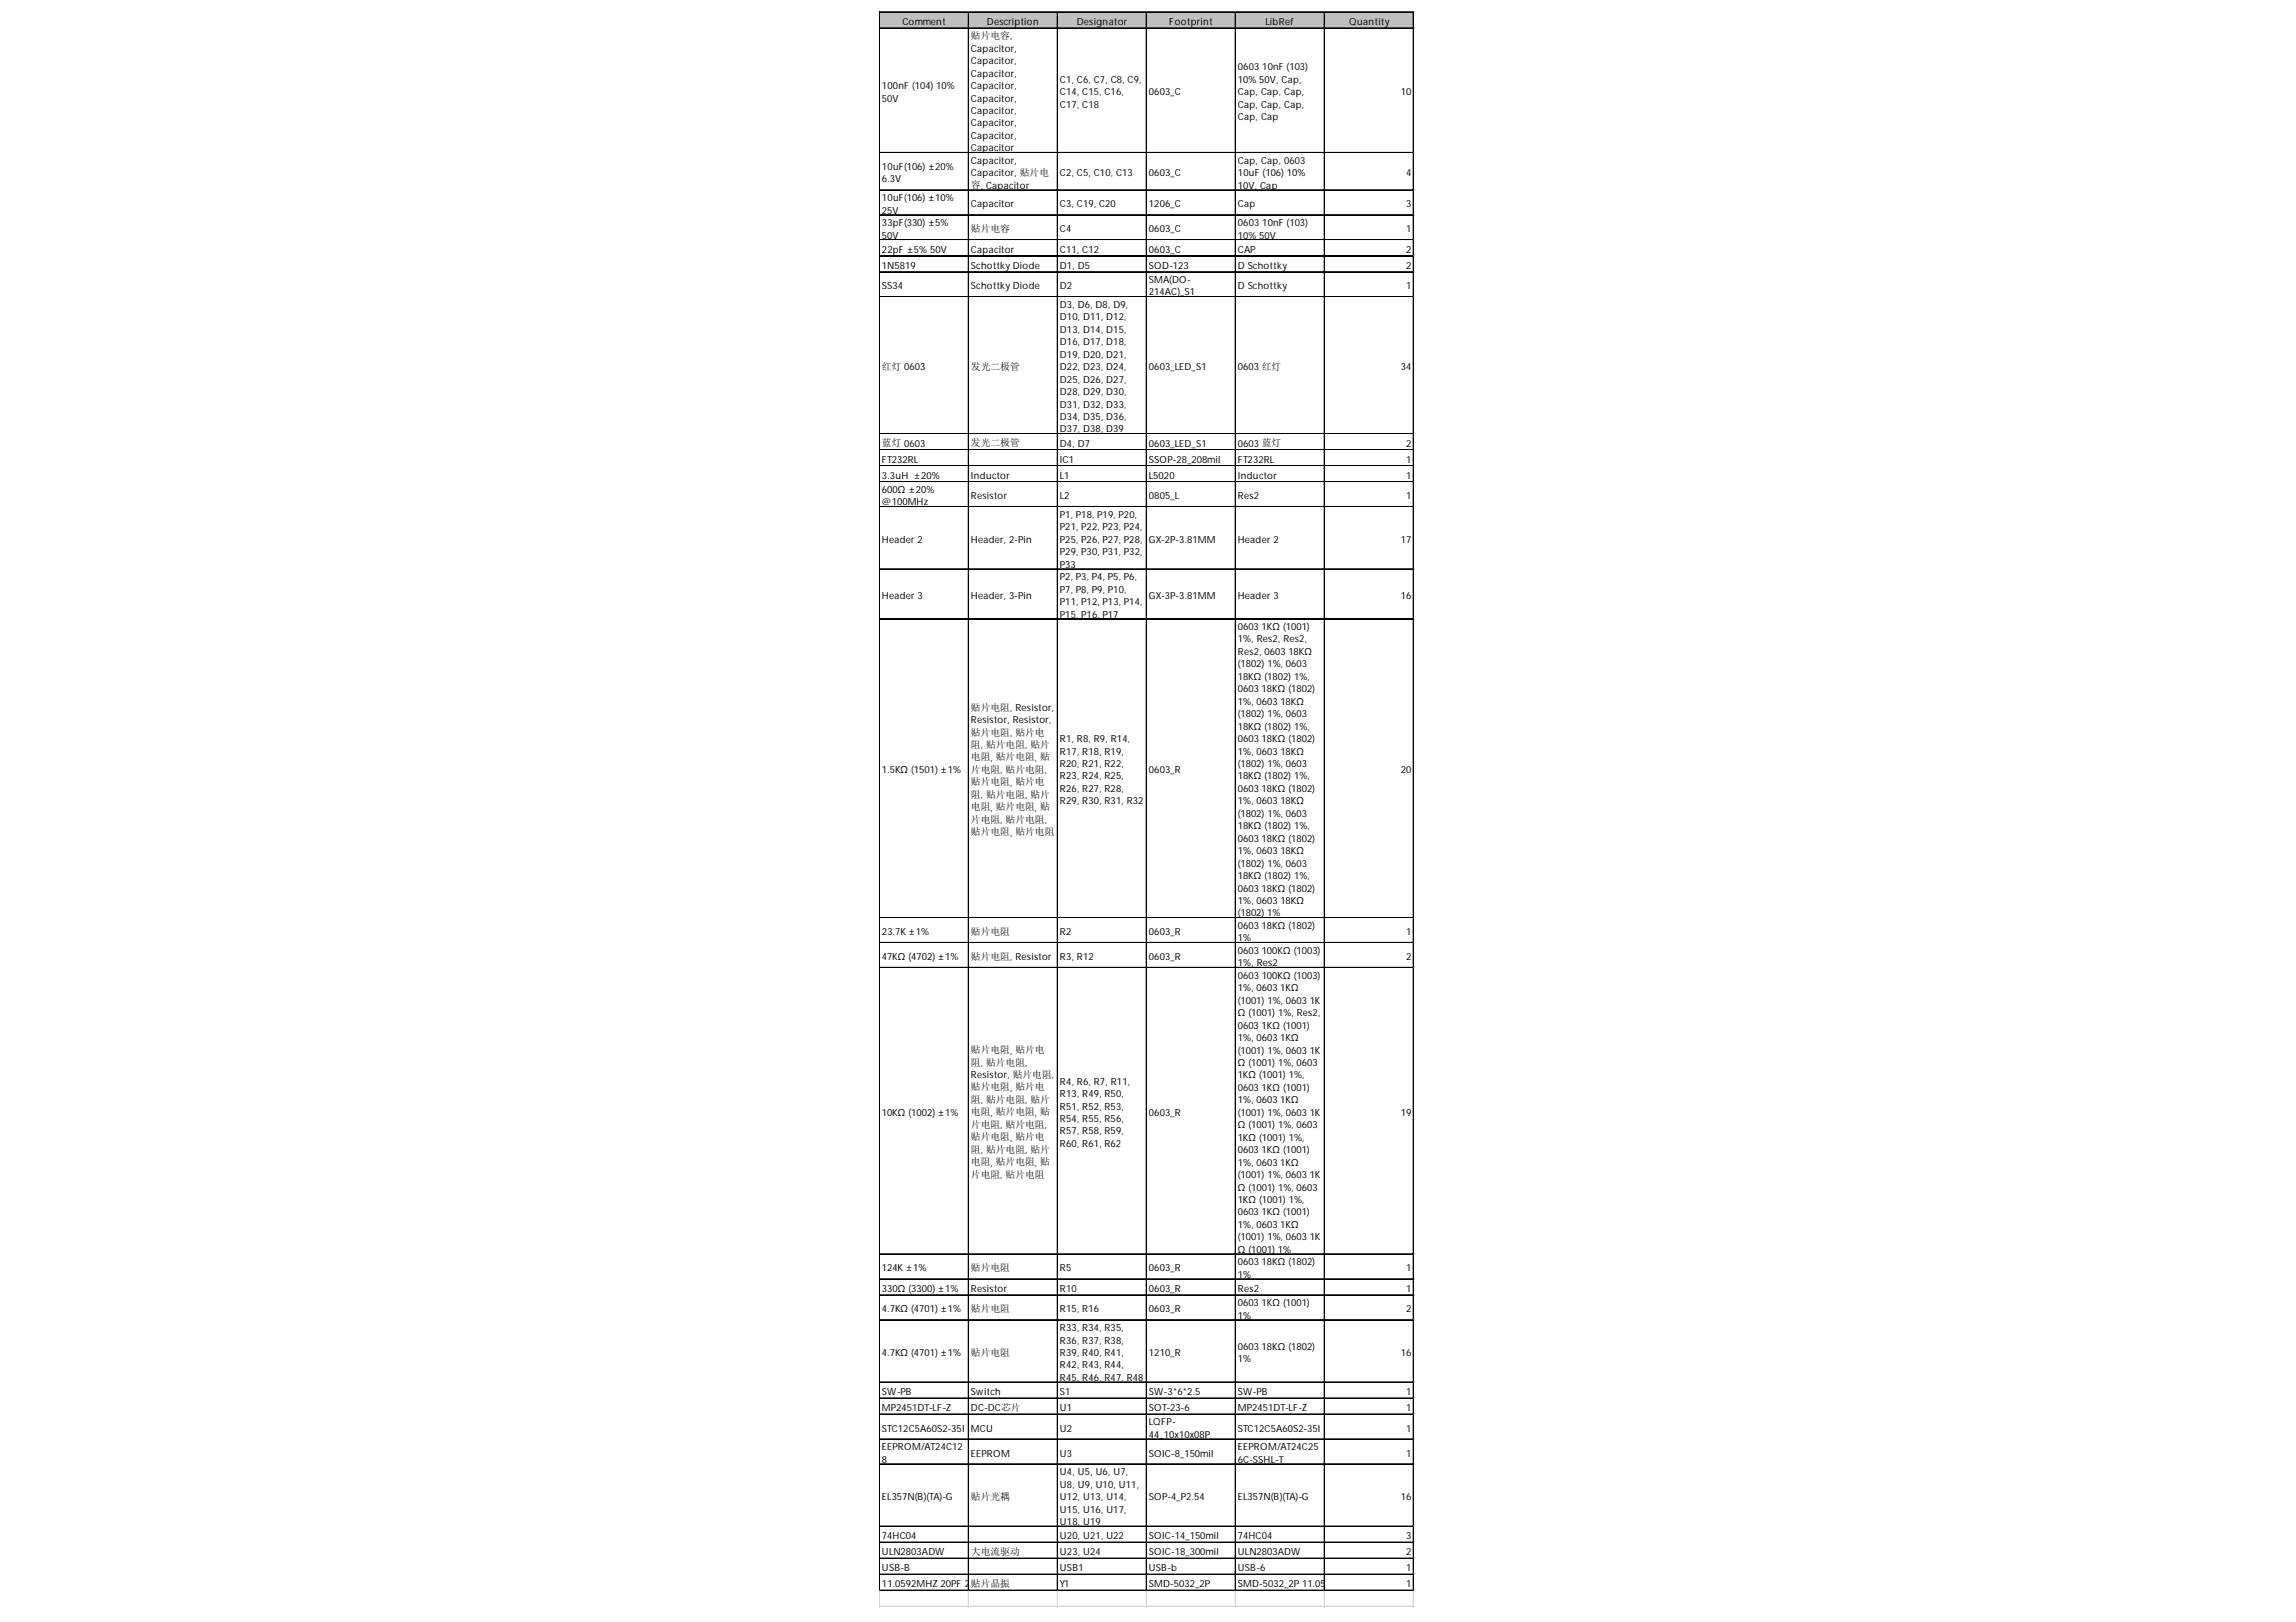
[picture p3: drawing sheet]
<svg xmlns="http://www.w3.org/2000/svg" width="297mm" height="210mm" viewBox="0 0 297 210" stroke-linecap="round" stroke-linejoin="round" font-family="sans-serif">
<defs><g id="words">
<g font-size="1.3">
<text x="116.7" y="3.2">Comment</text>
<text x="125.6" y="5">贴片电容,</text>
<text x="127.7" y="3.2">Description</text>
<text x="139.3" y="3.2">Designator</text>
<text x="151.3" y="3.2">Footprint</text>
<text x="163.7" y="3.2">LibRef</text>
<text x="174.5" y="3.2">Quantity</text>
<text x="114.1" y="11.5">100nF (104) 10%</text>
<text x="125.6" y="6.7">Capacitor,</text>
<text x="125.6" y="8.3">Capacitor,</text>
<text x="125.6" y="9.9">Capacitor,</text>
<text x="125.6" y="11.5">Capacitor,</text>
<text x="137.1" y="10.7">C1, C6, C7, C8, C9,</text>
<text x="160.1" y="9.1">0603 10nF (103)</text>
<text x="160.1" y="10.7">10% 50V, Cap,</text>
<text x="114.1" y="13.1">50V</text>
<text x="125.6" y="13.1">Capacitor,</text>
<text x="125.6" y="14.8">Capacitor,</text>
<text x="125.6" y="16.4">Capacitor,</text>
<text x="125.6" y="18">Capacitor,</text>
<text x="137.1" y="12.3">C14, C15, C16,</text>
<text x="137.1" y="13.9">C17, C18</text>
<text x="148.6" y="12.3">0603_C</text>
<text x="160.1" y="12.3">Cap, Cap, Cap,</text>
<text x="160.1" y="13.9">Cap, Cap, Cap,</text>
<text x="160.1" y="15.6">Cap, Cap</text>
<text x="181.2" y="12.3">10</text>
<text x="114.1" y="22">10uF(106) ±20%</text>
<text x="114.1" y="23.6">6.3V</text>
<text x="125.6" y="19.6">Capacitor</text>
<text x="125.6" y="21.2">Capacitor,</text>
<text x="125.6" y="22.8">Capacitor, 贴片电</text>
<text x="137.1" y="22.8">C2, C5, C10, C13</text>
<text x="148.6" y="22.8">0603_C</text>
<text x="160.1" y="21.2">Cap, Cap, 0603</text>
<text x="160.1" y="22.8">10uF (106) 10%</text>
<text x="181.9" y="22.8">4</text>
<text x="114.1" y="26">10uF(106) ±10%</text>
<text x="114.1" y="27.6">25V</text>
<text x="114.1" y="29.3">33pF(330) ±5%</text>
<text x="125.6" y="24.4">容, Capacitor</text>
<text x="125.6" y="26.8">Capacitor</text>
<text x="137.1" y="26.8">C3, C19, C20</text>
<text x="148.6" y="26.8">1206_C</text>
<text x="160.1" y="24.4">10V, Cap</text>
<text x="160.1" y="26.8">Cap</text>
<text x="160.1" y="29.3">0603 10nF (103)</text>
<text x="181.9" y="26.8">3</text>
<text x="114.1" y="30.9">50V</text>
<text x="114.1" y="32.7">22pF ±5% 50V</text>
<text x="114.1" y="34.8">1N5819</text>
<text x="125.6" y="30">贴片电容</text>
<text x="125.6" y="32.7">Capacitor</text>
<text x="125.6" y="34.8">Schottky Diode</text>
<text x="137.1" y="30.1">C4</text>
<text x="137.1" y="32.7">C11, C12</text>
<text x="137.1" y="34.8">D1, D5</text>
<text x="148.6" y="30.1">0603_C</text>
<text x="148.6" y="32.7">0603_C</text>
<text x="148.6" y="34.8">SOD-123</text>
<text x="160.1" y="30.9">10% 50V</text>
<text x="160.1" y="32.7">CAP</text>
<text x="160.1" y="34.8">D Schottky</text>
<text x="181.9" y="30.1">1</text>
<text x="181.9" y="32.7">2</text>
<text x="181.9" y="34.8">2</text>
<text x="114.1" y="37.4">SS34</text>
<text x="125.6" y="37.4">Schottky Diode</text>
<text x="137.1" y="37.4">D2</text>
<text x="137.1" y="39.9">D3, D6, D8, D9,</text>
<text x="137.1" y="41.5">D10, D11, D12,</text>
<text x="148.6" y="36.6">SMA(DO-</text>
<text x="148.6" y="38.2">214AC)_S1</text>
<text x="160.1" y="37.4">D Schottky</text>
<text x="181.9" y="37.4">1</text>
<text x="114.1" y="47.9">红灯 0603</text>
<text x="125.6" y="47.9">发光二极管</text>
<text x="137.1" y="43.1">D13, D14, D15,</text>
<text x="137.1" y="44.7">D16, D17, D18,</text>
<text x="137.1" y="46.3">D19, D20, D21,</text>
<text x="137.1" y="47.9">D22, D23, D24,</text>
<text x="148.6" y="47.9">0603_LED_S1</text>
<text x="160.1" y="47.9">0603 红灯</text>
<text x="181.2" y="47.9">34</text>
<text x="137.1" y="49.5">D25, D26, D27,</text>
<text x="137.1" y="51.1">D28, D29, D30,</text>
<text x="137.1" y="52.7">D31, D32, D33,</text>
<text x="114.1" y="57.8">蓝灯 0603</text>
<text x="114.1" y="59.9">FT232RL</text>
<text x="125.6" y="57.8">发光二极管</text>
<text x="137.1" y="54.4">D34, D35, D36,</text>
<text x="137.1" y="56">D37, D38, D39</text>
<text x="137.1" y="57.8">D4, D7</text>
<text x="137.1" y="59.9">IC1</text>
<text x="148.6" y="57.8">0603_LED_S1</text>
<text x="148.6" y="59.9">SSOP-28_208mil</text>
<text x="160.1" y="57.8">0603 蓝灯</text>
<text x="160.1" y="59.9">FT232RL</text>
<text x="181.9" y="57.8">2</text>
<text x="181.9" y="59.9">1</text>
<text x="114.1" y="62">3.3uH ±20%</text>
<text x="114.1" y="63.8">600Ω ±20%</text>
<text x="114.1" y="65.4">@100MHz</text>
<text x="125.6" y="62">Inductor</text>
<text x="125.6" y="64.6">Resistor</text>
<text x="137.1" y="62">L1</text>
<text x="137.1" y="64.6">L2</text>
<text x="148.6" y="62">L5020</text>
<text x="148.6" y="64.6">0805_L</text>
<text x="160.1" y="62">Inductor</text>
<text x="160.1" y="64.6">Res2</text>
<text x="181.9" y="62">1</text>
<text x="181.9" y="64.6">1</text>
<text x="114.1" y="70.2">Header 2</text>
<text x="125.6" y="70.2">Header, 2-Pin</text>
<text x="137.1" y="67">P1, P18, P19, P20,</text>
<text x="137.1" y="68.6">P21, P22, P23, P24,</text>
<text x="137.1" y="70.2">P25, P26, P27, P28,</text>
<text x="137.1" y="71.9">P29, P30, P31, P32,</text>
<text x="148.6" y="70.2">GX-2P-3.81MM</text>
<text x="160.1" y="70.2">Header 2</text>
<text x="181.2" y="70.2">17</text>
<text x="114.1" y="77.5">Header 3</text>
<text x="125.6" y="77.5">Header, 3-Pin</text>
<text x="137.1" y="73.5">P33</text>
<text x="137.1" y="75.1">P2, P3, P4, P5, P6,</text>
<text x="137.1" y="76.7">P7, P8, P9, P10,</text>
<text x="148.6" y="77.5">GX-3P-3.81MM</text>
<text x="160.1" y="77.5">Header 3</text>
<text x="181.2" y="77.5">16</text>
<text x="137.1" y="78.3">P11, P12, P13, P14,</text>
<text x="137.1" y="79.9">P15, P16, P17</text>
<text x="160.1" y="81.5">0603 1KΩ (1001)</text>
<text x="160.1" y="83.1">1%, Res2, Res2,</text>
<text x="160.1" y="84.8">Res2, 0603 18KΩ</text>
<text x="160.1" y="86.4">(1802) 1%, 0603</text>
<text x="160.1" y="88">18KΩ (1802) 1%,</text>
<text x="160.1" y="89.6">0603 18KΩ (1802)</text>
<text x="125.6" y="92">贴片电阻, Resistor,</text>
<text x="125.6" y="93.6">Resistor, Resistor,</text>
<text x="125.6" y="95.2">贴片电阻, 贴片电</text>
<text x="160.1" y="91.2">1%, 0603 18KΩ</text>
<text x="160.1" y="92.8">(1802) 1%, 0603</text>
<text x="160.1" y="94.4">18KΩ (1802) 1%,</text>
<text x="114.1" y="100.1">1.5KΩ (1501) ±1%</text>
<text x="125.6" y="96.8">阻, 贴片电阻, 贴片</text>
<text x="125.6" y="98.4">电阻, 贴片电阻, 贴</text>
<text x="125.6" y="100">片电阻, 贴片电阻,</text>
<text x="125.6" y="101.6">贴片电阻, 贴片电</text>
<text x="137.1" y="96">R1, R8, R9, R14,</text>
<text x="137.1" y="97.6">R17, R18, R19,</text>
<text x="137.1" y="99.3">R20, R21, R22,</text>
<text x="137.1" y="100.9">R23, R24, R25,</text>
<text x="148.6" y="100.1">0603_R</text>
<text x="160.1" y="96">0603 18KΩ (1802)</text>
<text x="160.1" y="97.6">1%, 0603 18KΩ</text>
<text x="160.1" y="99.3">(1802) 1%, 0603</text>
<text x="160.1" y="100.9">18KΩ (1802) 1%,</text>
<text x="181.2" y="100.1">20</text>
<text x="125.6" y="103.2">阻, 贴片电阻, 贴片</text>
<text x="125.6" y="104.9">电阻, 贴片电阻, 贴</text>
<text x="125.6" y="106.5">片电阻, 贴片电阻,</text>
<text x="137.1" y="102.5">R26, R27, R28,</text>
<text x="137.1" y="104.1">R29, R30, R31, R32</text>
<text x="160.1" y="102.5">0603 18KΩ (1802)</text>
<text x="160.1" y="104.1">1%, 0603 18KΩ</text>
<text x="160.1" y="105.7">(1802) 1%, 0603</text>
<text x="160.1" y="107.3">18KΩ (1802) 1%,</text>
<text x="125.6" y="108.1">贴片电阻, 贴片电阻</text>
<text x="160.1" y="108.9">0603 18KΩ (1802)</text>
<text x="160.1" y="110.5">1%, 0603 18KΩ</text>
<text x="160.1" y="112.2">(1802) 1%, 0603</text>
<text x="160.1" y="113.8">18KΩ (1802) 1%,</text>
<text x="160.1" y="115.4">0603 18KΩ (1802)</text>
<text x="160.1" y="117">1%, 0603 18KΩ</text>
<text x="160.1" y="118.6">(1802) 1%</text>
<text x="114.1" y="121">23.7K ±1%</text>
<text x="114.1" y="124.2">47KΩ (4702) ±1%</text>
<text x="125.6" y="121">贴片电阻</text>
<text x="125.6" y="124.2">贴片电阻, Resistor</text>
<text x="137.1" y="121">R2</text>
<text x="137.1" y="124.2">R3, R12</text>
<text x="148.6" y="121">0603_R</text>
<text x="148.6" y="124.2">0603_R</text>
<text x="160.1" y="120.2">0603 18KΩ (1802)</text>
<text x="160.1" y="121.8">1%</text>
<text x="160.1" y="123.4">0603 100KΩ (1003)</text>
<text x="160.1" y="125.1">1%, Res2</text>
<text x="181.9" y="121">1</text>
<text x="181.9" y="124.2">2</text>
<text x="160.1" y="126.7">0603 100KΩ (1003)</text>
<text x="160.1" y="128.3">1%, 0603 1KΩ</text>
<text x="160.1" y="129.9">(1001) 1%, 0603 1K</text>
<text x="160.1" y="131.5">Ω (1001) 1%, Res2,</text>
<text x="125.6" y="136.3">贴片电阻, 贴片电</text>
<text x="125.6" y="137.9">阻, 贴片电阻,</text>
<text x="160.1" y="133.1">0603 1KΩ (1001)</text>
<text x="160.1" y="134.7">1%, 0603 1KΩ</text>
<text x="160.1" y="136.3">(1001) 1%, 0603 1K</text>
<text x="160.1" y="137.9">Ω (1001) 1%, 0603</text>
<text x="125.6" y="139.6">Resistor, 贴片电阻,</text>
<text x="125.6" y="141.1">贴片电阻, 贴片电</text>
<text x="125.6" y="142.7">阻, 贴片电阻, 贴片</text>
<text x="137.1" y="140.4">R4, R6, R7, R11,</text>
<text x="137.1" y="142">R13, R49, R50,</text>
<text x="137.1" y="143.6">R51, R52, R53,</text>
<text x="160.1" y="139.6">1KΩ (1001) 1%,</text>
<text x="160.1" y="141.2">0603 1KΩ (1001)</text>
<text x="160.1" y="142.8">1%, 0603 1KΩ</text>
<text x="114.1" y="144.4">10KΩ (1002) ±1%</text>
<text x="125.6" y="144.3">电阻, 贴片电阻, 贴</text>
<text x="125.6" y="146">片电阻, 贴片电阻,</text>
<text x="125.6" y="147.6">贴片电阻, 贴片电</text>
<text x="125.6" y="149.2">阻, 贴片电阻, 贴片</text>
<text x="137.1" y="145.2">R54, R55, R56,</text>
<text x="137.1" y="146.8">R57, R58, R59,</text>
<text x="137.1" y="148.4">R60, R61, R62</text>
<text x="148.6" y="144.4">0603_R</text>
<text x="160.1" y="144.4">(1001) 1%, 0603 1K</text>
<text x="160.1" y="146">Ω (1001) 1%, 0603</text>
<text x="160.1" y="147.6">1KΩ (1001) 1%,</text>
<text x="160.1" y="149.2">0603 1KΩ (1001)</text>
<text x="181.2" y="144.4">19</text>
<text x="125.6" y="150.8">电阻, 贴片电阻, 贴</text>
<text x="125.6" y="152.4">片电阻, 贴片电阻</text>
<text x="160.1" y="150.8">1%, 0603 1KΩ</text>
<text x="160.1" y="152.5">(1001) 1%, 0603 1K</text>
<text x="160.1" y="154.1">Ω (1001) 1%, 0603</text>
<text x="160.1" y="155.7">1KΩ (1001) 1%,</text>
<text x="160.1" y="157.3">0603 1KΩ (1001)</text>
<text x="160.1" y="158.9">1%, 0603 1KΩ</text>
<text x="160.1" y="160.5">(1001) 1%, 0603 1K</text>
<text x="114.1" y="164.5">124K ±1%</text>
<text x="114.1" y="167.2">330Ω (3300) ±1%</text>
<text x="125.6" y="164.5">贴片电阻</text>
<text x="125.6" y="167.2">Resistor</text>
<text x="137.1" y="164.5">R5</text>
<text x="137.1" y="167.2">R10</text>
<text x="148.6" y="164.5">0603_R</text>
<text x="148.6" y="167.2">0603_R</text>
<text x="160.1" y="162.1">Ω (1001) 1%</text>
<text x="160.1" y="163.7">0603 18KΩ (1802)</text>
<text x="160.1" y="165.3">1%</text>
<text x="160.1" y="167.2">Res2</text>
<text x="181.9" y="164.5">1</text>
<text x="181.9" y="167.2">1</text>
<text x="114.1" y="169.8">4.7KΩ (4701) ±1%</text>
<text x="125.6" y="169.8">贴片电阻</text>
<text x="137.1" y="169.8">R15, R16</text>
<text x="137.1" y="172.3">R33, R34, R35,</text>
<text x="137.1" y="173.9">R36, R37, R38,</text>
<text x="148.6" y="169.8">0603_R</text>
<text x="160.1" y="169">0603 1KΩ (1001)</text>
<text x="160.1" y="170.6">1%</text>
<text x="181.9" y="169.8">2</text>
<text x="114.1" y="175.5">4.7KΩ (4701) ±1%</text>
<text x="125.6" y="175.4">贴片电阻</text>
<text x="137.1" y="175.5">R39, R40, R41,</text>
<text x="137.1" y="177.1">R42, R43, R44,</text>
<text x="137.1" y="178.7">R45, R46, R47, R48</text>
<text x="148.6" y="175.5">1210_R</text>
<text x="160.1" y="174.7">0603 18KΩ (1802)</text>
<text x="160.1" y="176.3">1%</text>
<text x="181.2" y="175.5">16</text>
<text x="114.1" y="180.5">SW-PB</text>
<text x="114.1" y="182.6">MP2451DT-LF-Z</text>
<text x="114.1" y="185.3">STC12C5A60S2-35I</text>
<text x="125.6" y="180.5">Switch</text>
<text x="125.6" y="182.6">DC-DC芯片</text>
<text x="125.6" y="185.3">MCU</text>
<text x="137.1" y="180.5">S1</text>
<text x="137.1" y="182.6">U1</text>
<text x="137.1" y="185.3">U2</text>
<text x="148.6" y="180.5">SW-3*6*2.5</text>
<text x="148.6" y="182.6">SOT-23-6</text>
<text x="148.6" y="184.5">LQFP-</text>
<text x="160.1" y="180.5">SW-PB</text>
<text x="160.1" y="182.6">MP2451DT-LF-Z</text>
<text x="160.1" y="185.3">STC12C5A60S2-35I</text>
<text x="181.9" y="180.5">1</text>
<text x="181.9" y="182.6">1</text>
<text x="181.9" y="185.3">1</text>
<text x="114.1" y="187.7">EEPROM/AT24C12</text>
<text x="114.1" y="189.3">8</text>
<text x="125.6" y="188.5">EEPROM</text>
<text x="137.1" y="188.5">U3</text>
<text x="137.1" y="190.9">U4, U5, U6, U7,</text>
<text x="148.6" y="186.1">44_10x10x08P</text>
<text x="148.6" y="188.5">SOIC-8_150mil</text>
<text x="160.1" y="187.7">EEPROM/AT24C25</text>
<text x="160.1" y="189.3">6C-SSHL-T</text>
<text x="181.9" y="188.5">1</text>
<text x="114.1" y="194.1">EL357N(B)(TA)-G</text>
<text x="125.6" y="194.1">贴片光耦</text>
<text x="137.1" y="192.5">U8, U9, U10, U11,</text>
<text x="137.1" y="194.1">U12, U13, U14,</text>
<text x="137.1" y="195.7">U15, U16, U17,</text>
<text x="137.1" y="197.4">U18, U19</text>
<text x="148.6" y="194.1">SOP-4_P2.54</text>
<text x="160.1" y="194.1">EL357N(B)(TA)-G</text>
<text x="181.2" y="194.1">16</text>
<text x="114.1" y="199.2">74HC04</text>
<text x="114.1" y="201.3">ULN2803ADW</text>
<text x="114.1" y="203.3">USB-B</text>
<text x="125.6" y="201.2">大电流驱动</text>
<text x="137.1" y="199.2">U20, U21, U22</text>
<text x="137.1" y="201.3">U23, U24</text>
<text x="137.1" y="203.3">USB1</text>
<text x="148.6" y="199.2">SOIC-14_150mil</text>
<text x="148.6" y="201.3">SOIC-18_300mil</text>
<text x="148.6" y="203.3">USB-b</text>
<text x="160.1" y="199.2">74HC04</text>
<text x="160.1" y="201.3">ULN2803ADW</text>
<text x="160.1" y="203.3">USB-6</text>
<text x="181.9" y="199.2">3</text>
<text x="181.9" y="201.3">2</text>
<text x="181.9" y="203.3">1</text>
<text x="114.1" y="205.4">11.0592MHZ 20PF 20PPM</text>
<text x="125.6" y="205.4">贴片晶振</text>
<text x="137.1" y="205.4">Y1</text>
<text x="148.6" y="205.4">SMD-5032_2P</text>
<text x="160.1" y="205.4">SMD-5032_2P 11.0592MHZ 20PF 20PP1</text>
<text x="181.9" y="205.4">M</text>
</g>
</g></defs>
<path d="M113.8 1.6h69.1v2.1h-69.1z" fill="#c0c0c0"/>
<g fill="none" stroke="#000" stroke-width=".13">
<path d="M113.7 1.5v204.4M113.8 1.5v204.4M113.9 1.5h69M113.9 1.6h69M113.9 3.6h69M113.9 3.7h69M113.9 19.7h69M113.9 19.8h69M125.3 1.6v204.3M136.8 1.6v204.3M148.3 1.6v204.3M159.8 1.6v204.3"/>
<path d="M159.9 1.6v204.3M171.3 1.6v204.3M171.4 1.6v204.3M182.8 1.6v204.3M182.9 1.6v204.3M113.9 24.6h69M113.9 27.8h69M113.9 31h69M113.9 31.1h69M113.9 33.1h69M113.9 35.1h69M113.9 35.2h69"/>
<path d="M113.9 38.4h69M113.9 56.1h69M113.9 56.2h69M113.9 58.2h69M113.9 60.2h69M113.9 60.3h69M113.9 62.3h69M113.9 62.4h69M113.9 65.5h69M113.9 65.6h69M113.9 73.6h69M113.9 73.7h69"/>
<path d="M113.9 80h69M113.9 80.1h69M113.9 118.7h69M113.9 118.8h69M113.9 122h69M113.9 125.2h69M113.9 162.3h69M113.9 165.5h69M113.9 167.5h69M113.9 167.6h69M113.9 170.8h69M113.9 178.8h69"/>
<path d="M113.9 178.9h69M113.9 180.9h69M113.9 181h69M113.9 183h69M113.9 186.2h69M113.9 186.3h69M113.9 189.4h69M113.9 189.5h69M113.9 197.5h69M113.9 199.6h69M113.9 201.6h69M113.9 201.7h69"/>
<path d="M113.9 203.7h69M113.9 203.8h69M113.9 205.8h69"/>
</g>
<path d="M182.9 1.5h.1M113.7 205.9v2.1M113.8 205.9v2.1M125.3 205.9v2.1M136.8 205.9v2.1M148.3 205.9v2.1M159.8 205.9v2.1M159.9 205.9v2.1M171.3 205.9v2.1M171.4 205.9v2.1M182.8 205.9v2.1M182.9 205.9v2.1" fill="none" stroke="#d0d7e5" stroke-width=".13"/>
<path d="M182.9 1.5l.1 .1z" fill="#d0d7e5"/>
<path d="M182.9 3.6h.1" fill="none" stroke="#d0d7e5" stroke-width=".13"/>
<path d="M182.9 3.6l.1 .1z" fill="#d0d7e5"/>
<path d="M182.9 19.7h.1" fill="none" stroke="#d0d7e5" stroke-width=".13"/>
<path d="M182.9 19.7l.1 .1z" fill="#d0d7e5"/>
<path d="M182.9 24.6h.1" fill="none" stroke="#d0d7e5" stroke-width=".13"/>
<path d="M182.9 24.6l.1 .1z" fill="#d0d7e5"/>
<path d="M182.9 27.8h.1" fill="none" stroke="#d0d7e5" stroke-width=".13"/>
<path d="M182.9 27.8l.1 .1z" fill="#d0d7e5"/>
<path d="M182.9 31h.1" fill="none" stroke="#d0d7e5" stroke-width=".13"/>
<path d="M182.9 31l.1 .1z" fill="#d0d7e5"/>
<path d="M182.9 33.1h.1" fill="none" stroke="#d0d7e5" stroke-width=".13"/>
<path d="M182.9 33.1l.1 .1z" fill="#d0d7e5"/>
<path d="M182.9 35.1h.1" fill="none" stroke="#d0d7e5" stroke-width=".13"/>
<path d="M182.9 35.1l.1 .2z" fill="#d0d7e5"/>
<path d="M182.9 38.4h.1" fill="none" stroke="#d0d7e5" stroke-width=".13"/>
<path d="M182.9 38.4l.1 .1z" fill="#d0d7e5"/>
<path d="M182.9 56.1h.1" fill="none" stroke="#d0d7e5" stroke-width=".13"/>
<path d="M182.9 56.1l.1 .1z" fill="#d0d7e5"/>
<path d="M182.9 58.2h.1" fill="none" stroke="#d0d7e5" stroke-width=".13"/>
<path d="M182.9 58.2l.1 .1z" fill="#d0d7e5"/>
<path d="M182.9 60.2h.1" fill="none" stroke="#d0d7e5" stroke-width=".13"/>
<path d="M182.9 60.2l.1 .2z" fill="#d0d7e5"/>
<path d="M182.9 62.3h.1" fill="none" stroke="#d0d7e5" stroke-width=".13"/>
<path d="M182.9 62.3l.1 .1z" fill="#d0d7e5"/>
<path d="M182.9 65.5h.1" fill="none" stroke="#d0d7e5" stroke-width=".13"/>
<path d="M182.9 65.5l.1 .2z" fill="#d0d7e5"/>
<path d="M182.9 73.6h.1" fill="none" stroke="#d0d7e5" stroke-width=".13"/>
<path d="M182.9 73.6l.1 .1z" fill="#d0d7e5"/>
<path d="M182.9 80h.1" fill="none" stroke="#d0d7e5" stroke-width=".13"/>
<path d="M182.9 80l.1 .2z" fill="#d0d7e5"/>
<path d="M182.9 118.7h.1" fill="none" stroke="#d0d7e5" stroke-width=".13"/>
<path d="M182.9 118.7l.1 .1z" fill="#d0d7e5"/>
<path d="M182.9 122h.1" fill="none" stroke="#d0d7e5" stroke-width=".13"/>
<path d="M182.9 122l.1 .1z" fill="#d0d7e5"/>
<path d="M182.9 125.2h.1" fill="none" stroke="#d0d7e5" stroke-width=".13"/>
<path d="M182.9 125.2l.1 .1z" fill="#d0d7e5"/>
<path d="M182.9 162.3h.1" fill="none" stroke="#d0d7e5" stroke-width=".13"/>
<path d="M182.9 162.3l.1 .1z" fill="#d0d7e5"/>
<path d="M182.9 165.5h.1" fill="none" stroke="#d0d7e5" stroke-width=".13"/>
<path d="M182.9 165.5l.1 .1z" fill="#d0d7e5"/>
<path d="M182.9 167.5h.1" fill="none" stroke="#d0d7e5" stroke-width=".13"/>
<path d="M182.9 167.5l.1 .2z" fill="#d0d7e5"/>
<path d="M182.9 170.8h.1" fill="none" stroke="#d0d7e5" stroke-width=".13"/>
<path d="M182.9 170.8l.1 .1z" fill="#d0d7e5"/>
<path d="M182.9 178.8h.1" fill="none" stroke="#d0d7e5" stroke-width=".13"/>
<path d="M182.9 178.8l.1 .1z" fill="#d0d7e5"/>
<path d="M182.9 180.9h.1" fill="none" stroke="#d0d7e5" stroke-width=".13"/>
<path d="M182.9 180.9l.1 .1z" fill="#d0d7e5"/>
<path d="M182.9 183h.1" fill="none" stroke="#d0d7e5" stroke-width=".13"/>
<path d="M182.9 183l.1 .1z" fill="#d0d7e5"/>
<path d="M182.9 186.2h.1" fill="none" stroke="#d0d7e5" stroke-width=".13"/>
<path d="M182.9 186.2l.1 .1z" fill="#d0d7e5"/>
<path d="M182.9 189.4h.1" fill="none" stroke="#d0d7e5" stroke-width=".13"/>
<path d="M182.9 189.4l.1 .1z" fill="#d0d7e5"/>
<path d="M182.9 197.5h.1" fill="none" stroke="#d0d7e5" stroke-width=".13"/>
<path d="M182.9 197.5l.1 .1z" fill="#d0d7e5"/>
<path d="M182.9 199.6h.1" fill="none" stroke="#d0d7e5" stroke-width=".13"/>
<path d="M182.9 199.6l.1 .1z" fill="#d0d7e5"/>
<path d="M182.9 201.6h.1" fill="none" stroke="#d0d7e5" stroke-width=".13"/>
<path d="M182.9 201.6l.1 .1z" fill="#d0d7e5"/>
<path d="M182.9 203.7h.1" fill="none" stroke="#d0d7e5" stroke-width=".13"/>
<path d="M182.9 203.7l.1 .1z" fill="#d0d7e5"/>
<path d="M182.9 205.8h.1" fill="none" stroke="#d0d7e5" stroke-width=".13"/>
<path d="M182.9 205.8l.1 .1z" fill="#d0d7e5"/>
<path d="M113.7 207.8h69.3M113.7 207.9h69.3" fill="none" stroke="#d0d7e5" stroke-width=".13"/>
<use href="#words"/>
</svg>
